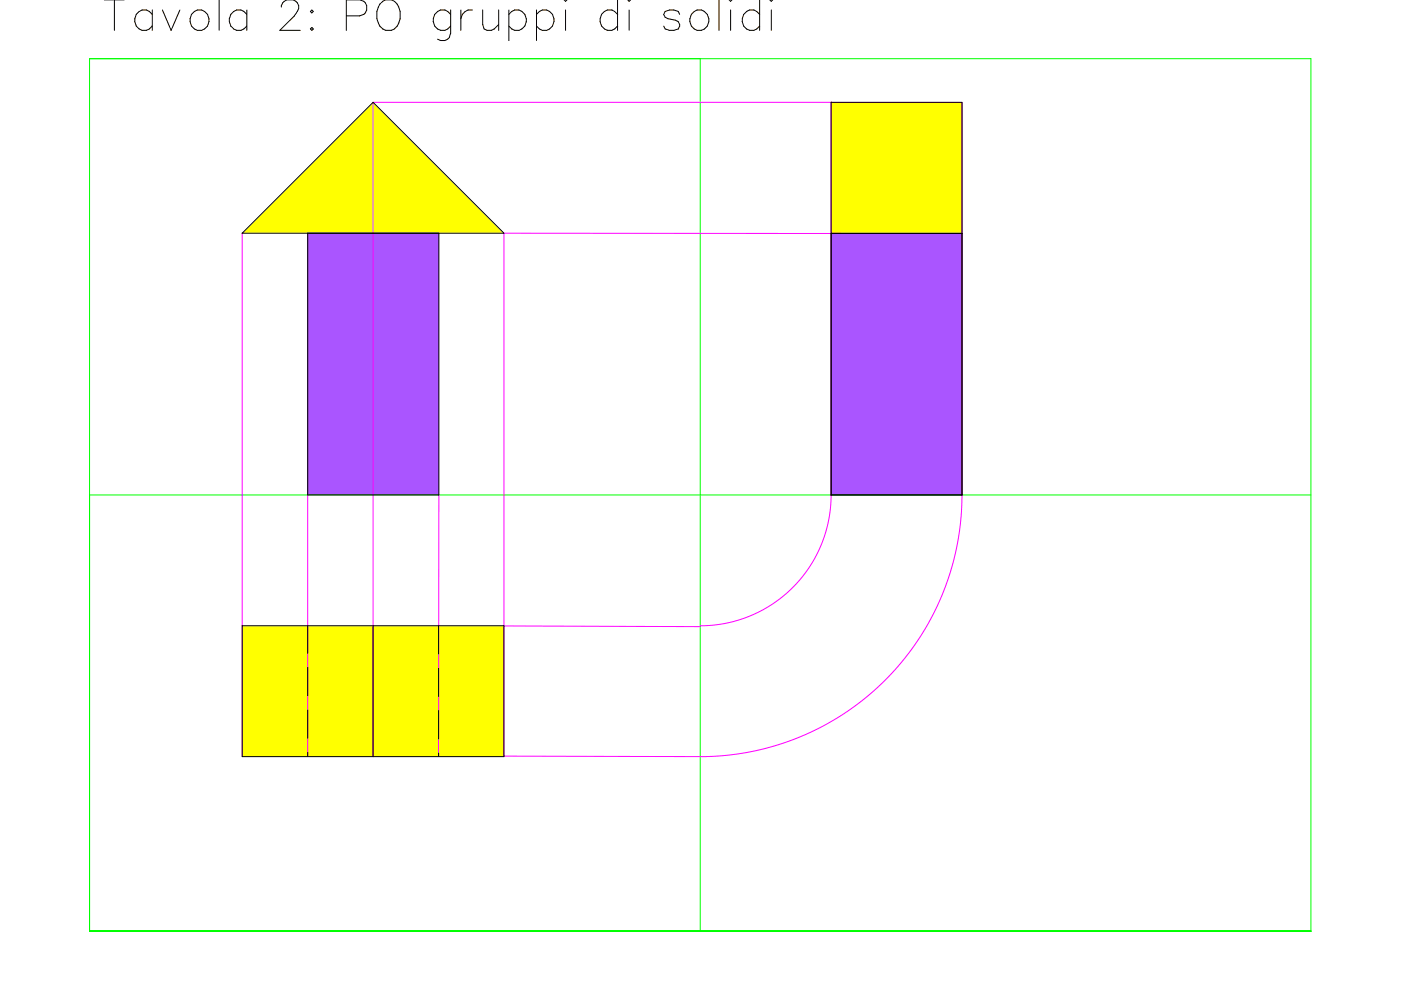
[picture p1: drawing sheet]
<svg xmlns="http://www.w3.org/2000/svg" width="297mm" height="210mm" viewBox="0 0 297 210" stroke-linecap="round" stroke-linejoin="round" font-family="sans-serif">
<path d="M51.4 132.7h55.4v27.7h-55.4z" fill-rule="evenodd" fill="#ff0"/>
<g fill="#a5f">
<path d="M65.2 49.4h27.8v55.5h-27.8z" fill-rule="evenodd"/>
<path d="M176.2 49.5h27.8v55.4h-27.8z" fill-rule="evenodd"/>
</g>
<g fill="#ff0">
<path d="M79.1 21.7l27.7 27.7h-55.4z"/>
<path d="M176.2 21.7h27.8v27.7h-27.8z" fill-rule="evenodd"/>
</g>
<path d="M19 12.4h258.9v185h-258.9zM148.5 12.4v185M19 104.9h258.9" fill="none" stroke="#0f0" stroke-width=".21"/>
<path d="M176.2 21.7v83.9l-.2 3-.6 3-1.5 4.4-1.1 2.2-1.3 2.2-3 3.8-3.2 2.8-3.6 2.3-4.1 1.8-4.1 1.1-2.4 .4-2.6 .1M51.4 49.4v110.9M204 49.5l-97.2-.1v110.9l43 .1 6.3-.5 6.6-1.3 4.7-1.5 4.8-2 4.5-2.4 3.7-2.4 3.9-3 3.6-3.3 3.1-3.4 3-3.9 3.4-5.6 1.7-3.5 1.5-3.5 1-3.2 1-3.7 .6-3.3 .6-4.3 .2-3.9v-84h-124.9v138.7M65.2 104.9v55.5M93 104.9v55.5M106.8 132.7l41.7 .2" fill="none" stroke="#f0f" stroke-width=".21"/>
<g fill="none" stroke="#000" stroke-width=".21">
<path d="M22.1 0h4.3M24.3 0v6.4M46.5 0v6.4M119.6 0l.3 .3 .3-.3M119.6 0h.1M120.2 -.1v.1M130.9 0v6.4M133.1 0h.1M133.7 -.1l-.3 .4-.3-.3M152.4 0v6.4M154.6 0l.3 .3 .3-.3M154.6 0h.1"/>
<path d="M155.2 -.1v.1M161.1 0v6.4M163.2 0l.3 .3 .4-.3M163.2 0h.1M163.8 -.1l.1 .1M32.3 2.1v4.3M32.3 3a2.1 2.1 0 0 0-3-.4 2.1 2.1 0 0 0-.4 2.9 1.97 1.97 0 0 0 3.4 0M34.4 2.1l1.9 4.3 1.8-4.3M41.2 2.4a2.16 2.16 0 0 1 3.1 1.1 2.16 2.16 0 0 1-1.5 2.9 2.19 2.19 0 0 1-2.4-1.3 2.19 2.19 0 0 1 .8-2.7zM52.3 3a2.1 2.1 0 0 0-2.9-.4 2.1 2.1 0 0 0-.5 2.9 1.97 1.97 0 0 0 3.4 0M52.3 2.1v4.3M59.6 1.5a1.61 1.61 0 0 1 1.3-1.5h1.2a1.6 1.6 0 0 1 .9 2.4l-.6 1-3.1 3h4.3"/>
<path d="M65.8 2.4l.3-.3 .3 .3-.3 .3zM65.8 6.1l.3-.3 .3 .3-.3 .3zM73.4 3.4h2.8a1.71 1.71 0 0 0 1.6-1.7 1.71 1.71 0 0 0-1.6-1.7h-2.8v6.4M80.5 .9a2.23 2.23 0 0 1 2.2-1 2.23 2.23 0 0 1 1.8 1.6 3.7 3.7 0 0 1-1.5 4.9 2.28 2.28 0 0 1-2.8-1.5 4.1 4.1 0 0 1 .3-4zM95.5 3a2.02 2.02 0 0 0-2.5-.8 2.02 2.02 0 0 0-1.1 2.4 1.99 1.99 0 0 0 1.5 1.8 1.99 1.99 0 0 0 2.1-.9M95.5 2.1v4.9a1.69 1.69 0 0 1-1 1.5 1.69 1.69 0 0 1-1.7-.2M97.7 2.1v4.3M100.2 2.1a2.11 2.11 0 0 0-2.5 1.9M102.3 2.1v3.1l.3 .9 .7 .3h.9l.6-.3 .9-.9M105.7 2.1v4.3M107.9 3a2.1 2.1 0 0 1 2.9-.4 2.1 2.1 0 0 1 .5 2.9 1.97 1.97 0 0 1-3.4 0M107.9 2.1v6.5"/>
<path d="M113.7 3a2.1 2.1 0 0 1 3-.4 2.1 2.1 0 0 1 .4 2.9 1.97 1.97 0 0 1-3.4 0M113.7 2.1v6.5M119.9 2.1v4.3M130.9 3a2.1 2.1 0 0 0-2.9-.4 2.1 2.1 0 0 0-.4 2.9 1.97 1.97 0 0 0 3.3 0M133.4 2.1v4.3M144.1 3l-.3-.6-.9-.3h-1l-.9 .3-.3 .6 .3 .7 .6 .3 1.6 .3 .6 .3 .3 .6-.3 .9-.9 .3h-1l-.9-.3-.3-.6M146.6 3a2.1 2.1 0 0 1 2.9-.4 2.1 2.1 0 0 1 .5 2.9 2.1 2.1 0 0 1-3 .5 2.1 2.1 0 0 1-.4-3zM154.9 2.1v4.3M161.1 3a2.02 2.02 0 0 0-2.6-.8 2.02 2.02 0 0 0-1.1 2.4 1.99 1.99 0 0 0 1.5 1.8 1.99 1.99 0 0 0 2.2-.9M163.5 2.1v4.3M79.1 21.7l27.7 27.7h-55.4zM176.2 21.7h27.8v27.7h-27.8z"/>
<path d="M65.2 49.4v55.5h27.8v-55.5M176.2 49.5h27.8v55.4h-27.8zM51.4 132.7h55.4v27.7h-55.4zM65.2 132.7v5.8M79.1 132.7v27.7M93 132.7v6M65.2 141.5v6M65.2 150.5v6M65.2 159.5v.8M93 141.7v6M93 150.7v6M93 159.7v.6"/>
</g>
</svg>
